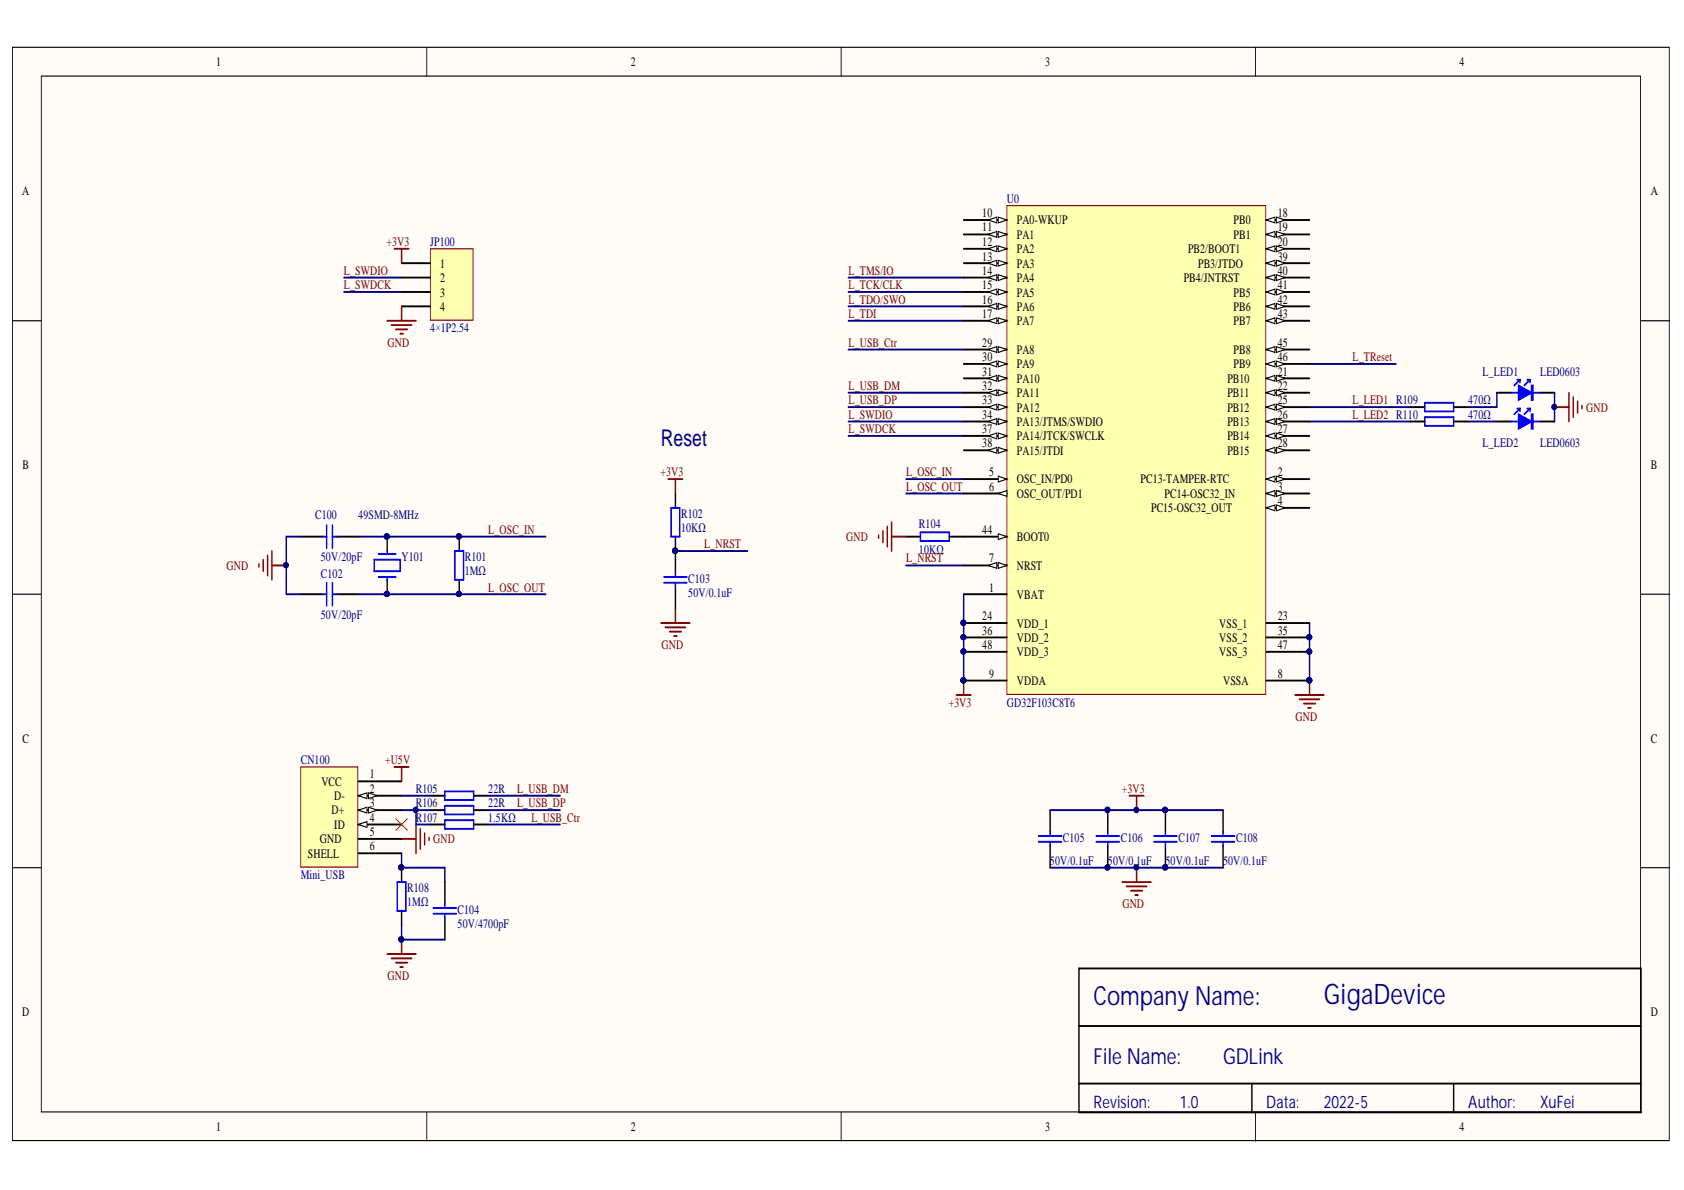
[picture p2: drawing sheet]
<svg xmlns="http://www.w3.org/2000/svg" width="297mm" height="210mm" viewBox="0 0 297 210" stroke-linecap="round" stroke-linejoin="round" font-family="sans-serif">
<defs><g id="words">
<text font-size="5" fill="#000080" x="233.5" y="177.1">GigaDevice</text>
<text font-size="4.6" fill="#000080" x="192.9" y="177.2">Company Name:</text>
<text font-size="4.1" fill="#000080" x="116.6" y="78.6">Reset</text>
<g font-size="3.9" fill="#000080">
<text x="192.9" y="187.6">File Name:</text>
<text x="215.7" y="187.6">GDLink</text>
</g>
<g font-size="3" fill="#000080">
<text x="192.9" y="195.4">Revision:</text>
<text x="208.1" y="195.4">1.0</text>
<text x="223.4" y="195.4">Data:</text>
<text x="233.5" y="195.4">2022-5</text>
<text x="259" y="195.4">Author:</text>
<text x="271.7" y="195.4">XuFei</text>
</g>
<g font-size="2.3">
<text x="38.2" y="11.7">1</text>
<text x="111.3" y="11.7">2</text>
<text x="184.4" y="11.7">3</text>
<text x="257.4" y="11.7">4</text>
<text x="3.9" y="34.5">A</text>
<text x="291.2" y="34.5">A</text>
<text x="173.3" y="38.3">10</text>
<text x="173.3" y="40.8">11</text>
<text x="179.4" y="39.5">PA0-WKUP</text>
<text x="217.6" y="39.5">PB0</text>
<text x="225.4" y="38.3">18</text>
<text x="225.4" y="40.8">19</text>
<text x="77.7" y="47.2">1</text>
<text x="173.3" y="43.4">12</text>
<text x="173.3" y="46">13</text>
<text x="179.4" y="42.1">PA1</text>
<text x="179.4" y="44.7">PA2</text>
<text x="179.4" y="47.2">PA3</text>
<text x="209.6" y="44.7">PB2/BOOT1</text>
<text x="211.3" y="47.2">PB3/JTDO</text>
<text x="217.6" y="42.1">PB1</text>
<text x="225.4" y="43.4">20</text>
<text x="225.4" y="46">39</text>
<text x="77.7" y="49.8">2</text>
<text x="77.7" y="52.3">3</text>
<text x="173.3" y="48.5">14</text>
<text x="173.3" y="51">15</text>
<text x="173.3" y="53.6">16</text>
<text x="179.4" y="49.8">PA4</text>
<text x="179.4" y="52.3">PA5</text>
<text x="208.8" y="49.8">PB4/JNTRST</text>
<text x="217.6" y="52.3">PB5</text>
<text x="225.4" y="48.5">40</text>
<text x="225.4" y="51">41</text>
<text x="225.4" y="53.6">42</text>
<text x="77.7" y="54.8">4</text>
<text x="173.3" y="56.1">17</text>
<text x="179.4" y="54.8">PA6</text>
<text x="179.4" y="57.4">PA7</text>
<text x="217.6" y="54.8">PB6</text>
<text x="217.6" y="57.4">PB7</text>
<text x="225.4" y="56.1">43</text>
<text x="173.3" y="61.2">29</text>
<text x="173.3" y="63.7">30</text>
<text x="179.4" y="62.4">PA8</text>
<text x="179.4" y="65">PA9</text>
<text x="217.6" y="62.4">PB8</text>
<text x="217.6" y="65">PB9</text>
<text x="225.4" y="61.2">45</text>
<text x="225.4" y="63.7">46</text>
<text x="173.3" y="66.2">31</text>
<text x="173.3" y="68.8">32</text>
<text x="173.3" y="71.3">33</text>
<text x="179.4" y="67.5">PA10</text>
<text x="179.4" y="70.1">PA11</text>
<text x="216.5" y="67.5">PB10</text>
<text x="216.5" y="70.1">PB11</text>
<text x="225.4" y="66.2">21</text>
<text x="225.4" y="68.8">22</text>
<text x="225.4" y="71.3">25</text>
<text x="173.3" y="73.9">34</text>
<text x="173.3" y="76.4">37</text>
<text x="179.4" y="72.6">PA12</text>
<text x="179.4" y="75.1">PA13/JTMS/SWDIO</text>
<text x="179.4" y="77.7">PA14/JTCK/SWCLK</text>
<text x="216.5" y="72.6">PB12</text>
<text x="216.5" y="75.1">PB13</text>
<text x="216.5" y="77.7">PB14</text>
<text x="225.4" y="73.9">26</text>
<text x="225.4" y="76.4">27</text>
<text x="4" y="82.7">B</text>
<text x="173.3" y="78.9">38</text>
<text x="174.5" y="84">5</text>
<text x="179.4" y="80.2">PA15/JTDI</text>
<text x="216.5" y="80.2">PB15</text>
<text x="225.4" y="78.9">28</text>
<text x="225.4" y="84">2</text>
<text x="291.2" y="82.7">B</text>
<text x="174.5" y="86.5">6</text>
<text x="179.4" y="85.3">OSC_IN/PD0</text>
<text x="179.4" y="87.8">OSC_OUT/PD1</text>
<text x="201.2" y="85.3">PC13-TAMPER-RTC</text>
<text x="205.4" y="87.8">PC14-OSC32_IN</text>
<text x="225.4" y="86.5">3</text>
<text x="225.4" y="89.1">4</text>
<text x="173.3" y="94.1">44</text>
<text x="179.4" y="95.4">BOOT0</text>
<text x="203" y="90.3">PC15-OSC32_OUT</text>
<text x="174.5" y="99.2">7</text>
<text x="179.4" y="100.5">NRST</text>
<text x="174.5" y="104.4">1</text>
<text x="179.4" y="105.6">VBAT</text>
<text x="173.3" y="109.4">24</text>
<text x="173.3" y="112">36</text>
<text x="179.4" y="110.7">VDD_1</text>
<text x="179.4" y="113.2">VDD_2</text>
<text x="215.1" y="110.7">VSS_1</text>
<text x="215.1" y="113.2">VSS_2</text>
<text x="225.4" y="109.4">23</text>
<text x="225.4" y="112">35</text>
<text x="173.3" y="114.5">48</text>
<text x="174.5" y="119.6">9</text>
<text x="179.4" y="115.8">VDD_3</text>
<text x="215.1" y="115.8">VSS_3</text>
<text x="225.4" y="114.5">47</text>
<text x="225.4" y="119.6">8</text>
<text x="179.4" y="120.8">VDDA</text>
<text x="215.7" y="120.8">VSSA</text>
<text x="4" y="131">C</text>
<text x="291.2" y="131">C</text>
<text x="65.2" y="137.3">1</text>
<text x="56.7" y="138.6">VCC</text>
<text x="58.5" y="143.7">D+</text>
<text x="59" y="141.1">D-</text>
<text x="65.2" y="139.9">2</text>
<text x="65.2" y="142.4">3</text>
<text x="56.4" y="148.7">GND</text>
<text x="59" y="146.2">ID</text>
<text x="65.2" y="144.9">4</text>
<text x="65.2" y="147.5">5</text>
<text x="65.2" y="150">6</text>
<text x="54.3" y="151.3">SHELL</text>
<text x="3.9" y="179.2">D</text>
<text x="291.2" y="179.2">D</text>
<text x="38.2" y="199.5">1</text>
<text x="111.3" y="199.5">2</text>
<text x="184.4" y="199.5">3</text>
<text x="257.4" y="199.5">4</text>
</g>
<g font-size="2.3" fill="#000080">
<text x="177.6" y="35.7">U0</text>
<text x="75.9" y="43.4">JP100</text>
<text x="75.9" y="58.6">4×1P2.54</text>
<text x="259" y="71.3">470Ω</text>
<text x="261.5" y="66.2">L_LED1</text>
<text x="271.7" y="66.2">LED0603</text>
<text x="259" y="73.9">470Ω</text>
<text x="261.5" y="78.9">L_LED2</text>
<text x="271.7" y="78.9">LED0603</text>
<text x="55.6" y="91.6">C100</text>
<text x="63.2" y="91.6">49SMD-8MHz</text>
<text x="120.1" y="91.3">R102</text>
<text x="120.1" y="93.9">10KΩ</text>
<text x="162.1" y="93.1">R104</text>
<text x="56.6" y="99">50V/20pF</text>
<text x="56.6" y="102">C102</text>
<text x="70.8" y="99">Y101</text>
<text x="82" y="99">R101</text>
<text x="82" y="101.5">1MΩ</text>
<text x="162.1" y="97.7">10KΩ</text>
<text x="121.4" y="102.8">C103</text>
<text x="121.4" y="105.4">50V/0.1uF</text>
<text x="56.6" y="109.2">50V/20pF</text>
<text x="177.6" y="124.6">GD32F103C8T6</text>
<text x="53" y="134.8">CN100</text>
<text x="73.4" y="139.9">R105</text>
<text x="73.4" y="142.4">R106</text>
<text x="86.1" y="139.9">22R</text>
<text x="86.1" y="142.4">22R</text>
<text x="73.4" y="144.9">R107</text>
<text x="86.1" y="144.9">1.5KΩ</text>
<text x="187.5" y="148.5">C105</text>
<text x="197.7" y="148.5">C106</text>
<text x="207.9" y="148.5">C107</text>
<text x="218" y="148.5">C108</text>
<text x="53" y="155.1">Mini_USB</text>
<text x="185.2" y="152.5">50V/0.1uF</text>
<text x="195.4" y="152.5">50V/0.1uF</text>
<text x="205.6" y="152.5">50V/0.1uF</text>
<text x="215.7" y="152.5">50V/0.1uF</text>
<text x="71.8" y="157.3">R108</text>
<text x="71.8" y="159.9">1MΩ</text>
<text x="80.7" y="161.1">C104</text>
<text x="80.7" y="163.8">50V/4700pF</text>
</g>
<g font-size="2.3" fill="#800000">
<text x="68.2" y="43.4">+3V3</text>
<text x="60.7" y="48.5">L_SWDIO</text>
<text x="60.7" y="51">L_SWDCK</text>
<text x="149.7" y="48.5">L_TMS/IO</text>
<text x="149.7" y="53.6">L_TDO/SWO</text>
<text x="149.7" y="51">L_TCK/CLK</text>
<text x="149.7" y="56.1">L_TDI</text>
<text x="68.4" y="61.2">GND</text>
<text x="149.7" y="61.2">L_USB_Ctr</text>
<text x="238.6" y="63.7">L_TReset</text>
<text x="149.7" y="71.3">L_USB_DP</text>
<text x="149.7" y="68.8">L_USB_DM</text>
<text x="238.6" y="71.3">L_LED1 R109</text>
<text x="149.7" y="73.9">L_SWDIO</text>
<text x="149.7" y="76.4">L_SWDCK</text>
<text x="238.6" y="73.9">L_LED2 R110</text>
<text x="279.8" y="72.6">GND</text>
<text x="116.5" y="84">+3V3</text>
<text x="159.8" y="84">L_OSC_IN</text>
<text x="159.8" y="86.5">L_OSC_OUT</text>
<text x="86.1" y="94.1">L_OSC_IN</text>
<text x="149.2" y="95.4">GND</text>
<text x="39.9" y="100.5">GND</text>
<text x="124.2" y="96.7">L_NRST</text>
<text x="159.8" y="99.2">L_NRST</text>
<text x="86.1" y="104.4">L_OSC_OUT</text>
<text x="116.7" y="114.5">GND</text>
<text x="167.3" y="124.6">+3V3</text>
<text x="228.5" y="127.2">GND</text>
<text x="67.9" y="134.8">+U5V</text>
<text x="91.2" y="139.9">L_USB_DM</text>
<text x="91.2" y="142.4">L_USB_DP</text>
<text x="197.9" y="139.9">+3V3</text>
<text x="76.4" y="148.7">GND</text>
<text x="93.7" y="144.9">L_USB_Ctr</text>
<text x="198" y="160.1">GND</text>
<text x="68.4" y="172.9">GND</text>
</g>
</g></defs>
<g fill="#fffcf8" stroke="#000" stroke-width=".18">
<path d="M2.2 8.3h292.2v192.9h-292.2z"/>
<path d="M7.3 13.4h282.1v182.7h-282.1z"/>
</g>
<path d="M75.3 8.3v5.1M148.4 8.3v5.1M221.5 8.3v5.1M2.2 56.6h5.1M289.5 56.6h5M2.2 104.8h5.1M289.5 104.8h5M2.2 153.1h5.1M289.5 153.1h5M75.3 196.2v5.1M148.4 196.2v5.1M221.5 196.2v5.1" fill="none" stroke="#000" stroke-width=".18"/>
<g fill="none" stroke="#000" stroke-width=".29">
<path d="M53 94.7h3.9M59.4 94.7h3.8M68.3 94.7v2.5M81 94.7v2.5M119.1 87v2.6M119.1 94.7v6.3M159.8 94.7h2.6M167.4 94.7h2.6M53 104.8h3.9M59.4 104.8h3.8M68.3 102.3v2.5M81 102.3v2.5"/>
<path d="M119.1 103.5v3.9M185.2 142.9v3.8M185.2 149.2v3.9M195.4 142.9v3.8M195.4 149.2v3.9M205.6 142.9v3.8M205.6 149.2v3.9M215.7 142.9v3.8M215.7 149.2v3.9M190.3 170.8h99.2v25.4h-99.2zM190.3 181h99.2M190.3 191.1h99.2"/>
<path d="M220.8 191.1v5.1M256.4 191.1v5.1"/>
</g>
<path d="M231 64.2h15.2M231 71.8h17.8M231 74.4h17.8M53 94.7h-2.5v10.1h2.5M63.2 94.7h33.1M119.1 97.2h12.7M159.8 99.7h10.2M159.8 84.5h10.2M159.8 87h10.2M63.2 104.8h33.1" fill="none" stroke="#000080" stroke-width=".29"/>
<g fill="none" stroke="#00f" stroke-width=".29">
<path d="M56.9 94.7h.7M57.6 92.6v4.1M58.6 94.7h.8M58.6 92.6v4.1M66 98.7h4.6v2.1h-4.6zM66.8 97.7h3M68.3 97.2v.5M80.2 97.2h1.6v5.1h-1.6zM118.4 89.6h1.5v5.1h-1.5zM162.4 93.9h5v1.5h-5zM56.9 104.8h.7M57.6 102.8v4"/>
<path d="M58.6 102.8v4M58.6 104.8h.8M66.8 101.8h3M68.3 101.8v.5M117.1 101.8h4.1M117.1 102.8h4.1M119.1 101v.8M119.1 102.8v.7M183.2 147.5h4.1M183.2 148.5h4.1M185.2 146.7v.8M185.2 148.5v.7"/>
<path d="M193.4 147.5h4M193.4 148.5h4M195.4 146.7v.8M195.4 148.5v.7M203.5 147.5h4.1M203.5 148.5h4.1M205.6 146.7v.8M205.6 148.5v.7M213.7 147.5h4.1M213.7 148.5h4.1M215.7 146.7v.8M215.7 148.5v.7"/>
</g>
<g fill="#000080" stroke="#000080" stroke-width=".18">
<circle cx="68.2" cy="104.8" r=".46"/>
<circle cx="68.2" cy="94.6" r=".47"/>
<circle cx="50.4" cy="99.7" r=".46"/>
<circle cx="119.1" cy="97.1" r=".46"/>
<circle cx="195.3" cy="153" r=".46"/>
<circle cx="195.3" cy="142.9" r=".46"/>
<circle cx="205.5" cy="153" r=".46"/>
<circle cx="205.5" cy="142.9" r=".47"/>
<circle cx="80.9" cy="104.8" r=".46"/>
<circle cx="80.9" cy="94.6" r=".47"/>
<circle cx="200.4" cy="153" r=".46"/>
<circle cx="200.4" cy="142.9" r=".46"/>
<circle cx="230.9" cy="120" r=".46"/>
</g>
<g fill="none" stroke="#800000" stroke-width=".29">
<path d="M45.7 99.5v.5M46.4 98.7v2.1M47.2 98v3.5M48 97.2v5.1M48 99.7h2.5M117.9 84.5h2.5M119.1 84.5v2.5M155 94.4v.5M155.7 93.6v2.1M156.5 92.9v3.5M157.3 92.1v5.1M157.3 94.7h2.5"/>
<path d="M116.6 109.9h5.1M117.4 110.7h3.5M118.1 111.4h2.1M118.9 112.2h.5M119.1 107.4v2.5M228.4 122.6h5.1M229.2 123.3h3.6M230 124.1h2M230.7 124.9h.5M231 120v2.6M197.9 155.6h5.1M198.7 156.4h3.6"/>
<path d="M199.2 140.4h2.6M199.5 157.1h2M200.2 157.9h.5M200.5 140.4v2.5M200.5 153.1v2.5"/>
</g>
<path d="M75.9 43.9h7.5v12.6h-7.5z" fill="#ffffb0" stroke="#800000" stroke-width=".18"/>
<path d="M70.8 46.4h5.1M70.8 49h5.1M70.8 51.5h5.1M70.8 54h5.1" fill="none" stroke="#000" stroke-width=".29"/>
<path d="M68.3 56.6h5.1M69.1 57.3h3.5M69.6 43.9h2.5M69.8 58.1h2.1M70.6 58.9h.5M70.8 43.9v2.5M70.8 54v2.6M168.7 122.6h2.5M170 120v2.6" fill="none" stroke="#800000" stroke-width=".29"/>
<path d="M60.7 49h10.1M60.7 51.5h10.1M149.6 49h20.4M149.6 51.5h20.4M149.6 54h20.4M149.6 56.6h20.4M149.6 76.9h20.4M149.6 74.4h20.4M149.6 69.3h20.4M149.6 71.8h20.4M185.2 142.9h30.5M185.2 153.1h30.5" fill="none" stroke="#000080" stroke-width=".29"/>
<circle cx="169.9" cy="120" r=".46" fill="#000080" stroke="#000080" stroke-width=".18"/>
<path d="M177.6 36.3h45.7v86.2h-45.7z" fill="#ffffb0" stroke="#800000" stroke-width=".18"/>
<path d="M170 94.7h7.6" fill="none" stroke="#000" stroke-width=".29"/>
<path d="M176.1 94.2l1.5 .5-1.5 .5z" fill="#fffcf8"/>
<path d="M176.1 94.2l1.5 .5-1.5 .5z" fill="none" stroke="#000" stroke-width=".18"/>
<path d="M170 99.7h7.6" fill="none" stroke="#000" stroke-width=".29"/>
<path d="M176.1 99.2l1.5 .5-1.5 .5z" fill="#fffcf8"/>
<path d="M176.1 99.2l1.5 .5-1.5 .5z" fill="none" stroke="#000" stroke-width=".18"/>
<path d="M174.3 99.7l1.5-.5v1z" fill="#fffcf8"/>
<path d="M174.3 99.7l1.5-.5v1z" fill="none" stroke="#000" stroke-width=".18"/>
<path d="M170 84.5h7.6" fill="none" stroke="#000" stroke-width=".29"/>
<path d="M176.1 84l1.5 .5-1.5 .5z" fill="#fffcf8"/>
<path d="M176.1 84l1.5 .5-1.5 .5z" fill="none" stroke="#000" stroke-width=".18"/>
<path d="M170 87h7.6" fill="none" stroke="#000" stroke-width=".29"/>
<path d="M176.1 87l1.5-.5v1.1z" fill="#fffcf8"/>
<path d="M176.1 87l1.5-.5v1.1z" fill="none" stroke="#000" stroke-width=".18"/>
<path d="M170 38.8h7.6" fill="none" stroke="#000" stroke-width=".29"/>
<path d="M176.1 38.3l1.5 .5-1.5 .5z" fill="#fffcf8"/>
<path d="M176.1 38.3l1.5 .5-1.5 .5z" fill="none" stroke="#000" stroke-width=".18"/>
<path d="M174.3 38.8l1.5-.5v1z" fill="#fffcf8"/>
<path d="M174.3 38.8l1.5-.5v1z" fill="none" stroke="#000" stroke-width=".18"/>
<path d="M170 41.3h7.6" fill="none" stroke="#000" stroke-width=".29"/>
<path d="M176.1 40.8l1.5 .5-1.5 .6z" fill="#fffcf8"/>
<path d="M176.1 40.8l1.5 .5-1.5 .6z" fill="none" stroke="#000" stroke-width=".18"/>
<path d="M174.3 41.3l1.5-.5v1.1z" fill="#fffcf8"/>
<path d="M174.3 41.3l1.5-.5v1.1z" fill="none" stroke="#000" stroke-width=".18"/>
<path d="M170 43.9h7.6" fill="none" stroke="#000" stroke-width=".29"/>
<path d="M176.1 43.4l1.5 .5-1.5 .5z" fill="#fffcf8"/>
<path d="M176.1 43.4l1.5 .5-1.5 .5z" fill="none" stroke="#000" stroke-width=".18"/>
<path d="M174.3 43.9l1.5-.5v1z" fill="#fffcf8"/>
<path d="M174.3 43.9l1.5-.5v1z" fill="none" stroke="#000" stroke-width=".18"/>
<path d="M170 46.4h7.6" fill="none" stroke="#000" stroke-width=".29"/>
<path d="M176.1 45.9l1.5 .5-1.5 .5z" fill="#fffcf8"/>
<path d="M176.1 45.9l1.5 .5-1.5 .5z" fill="none" stroke="#000" stroke-width=".18"/>
<path d="M174.3 46.4l1.5-.5v1z" fill="#fffcf8"/>
<path d="M174.3 46.4l1.5-.5v1z" fill="none" stroke="#000" stroke-width=".18"/>
<path d="M170 49h7.6" fill="none" stroke="#000" stroke-width=".29"/>
<path d="M176.1 48.5l1.5 .5-1.5 .5z" fill="#fffcf8"/>
<path d="M176.1 48.5l1.5 .5-1.5 .5z" fill="none" stroke="#000" stroke-width=".18"/>
<path d="M174.3 49l1.5-.5v1z" fill="#fffcf8"/>
<path d="M174.3 49l1.5-.5v1z" fill="none" stroke="#000" stroke-width=".18"/>
<path d="M170 51.5h7.6" fill="none" stroke="#000" stroke-width=".29"/>
<path d="M176.1 51l1.5 .5-1.5 .5z" fill="#fffcf8"/>
<path d="M176.1 51l1.5 .5-1.5 .5z" fill="none" stroke="#000" stroke-width=".18"/>
<path d="M174.3 51.5l1.5-.5v1z" fill="#fffcf8"/>
<path d="M174.3 51.5l1.5-.5v1z" fill="none" stroke="#000" stroke-width=".18"/>
<path d="M170 54h7.6" fill="none" stroke="#000" stroke-width=".29"/>
<path d="M176.1 53.5l1.5 .5-1.5 .5z" fill="#fffcf8"/>
<path d="M176.1 53.5l1.5 .5-1.5 .5z" fill="none" stroke="#000" stroke-width=".18"/>
<path d="M174.3 54l1.5-.5v1z" fill="#fffcf8"/>
<path d="M174.3 54l1.5-.5v1z" fill="none" stroke="#000" stroke-width=".18"/>
<path d="M170 56.6h7.6" fill="none" stroke="#000" stroke-width=".29"/>
<path d="M176.1 56.1l1.5 .5-1.5 .5z" fill="#fffcf8"/>
<path d="M176.1 56.1l1.5 .5-1.5 .5z" fill="none" stroke="#000" stroke-width=".18"/>
<path d="M174.3 56.6l1.5-.5v1z" fill="#fffcf8"/>
<path d="M174.3 56.6l1.5-.5v1z" fill="none" stroke="#000" stroke-width=".18"/>
<path d="M170 61.7h7.6" fill="none" stroke="#000" stroke-width=".29"/>
<path d="M176.1 61.1l1.5 .6-1.5 .5z" fill="#fffcf8"/>
<path d="M176.1 61.1l1.5 .6-1.5 .5z" fill="none" stroke="#000" stroke-width=".18"/>
<path d="M174.3 61.7l1.5-.6v1.1z" fill="#fffcf8"/>
<path d="M174.3 61.7l1.5-.6v1.1z" fill="none" stroke="#000" stroke-width=".18"/>
<path d="M170 64.2h7.6" fill="none" stroke="#000" stroke-width=".29"/>
<path d="M176.1 63.7l1.5 .5-1.5 .5z" fill="#fffcf8"/>
<path d="M176.1 63.7l1.5 .5-1.5 .5z" fill="none" stroke="#000" stroke-width=".18"/>
<path d="M174.3 64.2l1.5-.5v1z" fill="#fffcf8"/>
<path d="M174.3 64.2l1.5-.5v1z" fill="none" stroke="#000" stroke-width=".18"/>
<path d="M170 66.7h7.6" fill="none" stroke="#000" stroke-width=".29"/>
<path d="M176.1 66.2l1.5 .5-1.5 .5z" fill="#fffcf8"/>
<path d="M176.1 66.2l1.5 .5-1.5 .5z" fill="none" stroke="#000" stroke-width=".18"/>
<path d="M174.3 66.7l1.5-.5v1z" fill="#fffcf8"/>
<path d="M174.3 66.7l1.5-.5v1z" fill="none" stroke="#000" stroke-width=".18"/>
<path d="M170 69.3h7.6" fill="none" stroke="#000" stroke-width=".29"/>
<path d="M176.1 68.8l1.5 .5-1.5 .5z" fill="#fffcf8"/>
<path d="M176.1 68.8l1.5 .5-1.5 .5z" fill="none" stroke="#000" stroke-width=".18"/>
<path d="M174.3 69.3l1.5-.5v1z" fill="#fffcf8"/>
<path d="M174.3 69.3l1.5-.5v1z" fill="none" stroke="#000" stroke-width=".18"/>
<path d="M170 71.8h7.6" fill="none" stroke="#000" stroke-width=".29"/>
<path d="M176.1 71.3l1.5 .5-1.5 .5z" fill="#fffcf8"/>
<path d="M176.1 71.3l1.5 .5-1.5 .5z" fill="none" stroke="#000" stroke-width=".18"/>
<path d="M174.3 71.8l1.5-.5v1z" fill="#fffcf8"/>
<path d="M174.3 71.8l1.5-.5v1z" fill="none" stroke="#000" stroke-width=".18"/>
<path d="M170 74.4h7.6" fill="none" stroke="#000" stroke-width=".29"/>
<path d="M176.1 73.8l1.5 .6-1.5 .5z" fill="#fffcf8"/>
<path d="M176.1 73.8l1.5 .6-1.5 .5z" fill="none" stroke="#000" stroke-width=".18"/>
<path d="M174.3 74.4l1.5-.6v1.1z" fill="#fffcf8"/>
<path d="M174.3 74.4l1.5-.6v1.1z" fill="none" stroke="#000" stroke-width=".18"/>
<path d="M170 76.9h7.6" fill="none" stroke="#000" stroke-width=".29"/>
<path d="M176.1 76.4l1.5 .5-1.5 .5z" fill="#fffcf8"/>
<path d="M176.1 76.4l1.5 .5-1.5 .5z" fill="none" stroke="#000" stroke-width=".18"/>
<path d="M174.3 76.9l1.5-.5v1z" fill="#fffcf8"/>
<path d="M174.3 76.9l1.5-.5v1z" fill="none" stroke="#000" stroke-width=".18"/>
<path d="M170 79.4h7.6" fill="none" stroke="#000" stroke-width=".29"/>
<path d="M176.1 78.9l1.5 .5-1.5 .5z" fill="#fffcf8"/>
<path d="M176.1 78.9l1.5 .5-1.5 .5z" fill="none" stroke="#000" stroke-width=".18"/>
<path d="M174.3 79.4l1.5-.5v1z" fill="#fffcf8"/>
<path d="M174.3 79.4l1.5-.5v1z" fill="none" stroke="#000" stroke-width=".18"/>
<path d="M223.4 38.8h7.6" fill="none" stroke="#000" stroke-width=".29"/>
<path d="M223.4 38.8l1.5-.5v1z" fill="#fffcf8"/>
<path d="M223.4 38.8l1.5-.5v1z" fill="none" stroke="#000" stroke-width=".18"/>
<path d="M225.1 38.3l1.6 .5-1.6 .5z" fill="#fffcf8"/>
<path d="M225.1 38.3l1.6 .5-1.6 .5z" fill="none" stroke="#000" stroke-width=".18"/>
<path d="M223.4 41.3h7.6" fill="none" stroke="#000" stroke-width=".29"/>
<path d="M223.4 41.3l1.5-.5v1.1z" fill="#fffcf8"/>
<path d="M223.4 41.3l1.5-.5v1.1z" fill="none" stroke="#000" stroke-width=".18"/>
<path d="M225.1 40.8l1.6 .5-1.6 .6z" fill="#fffcf8"/>
<path d="M225.1 40.8l1.6 .5-1.6 .6z" fill="none" stroke="#000" stroke-width=".18"/>
<path d="M223.4 43.9h7.6" fill="none" stroke="#000" stroke-width=".29"/>
<path d="M223.4 43.9l1.5-.5v1z" fill="#fffcf8"/>
<path d="M223.4 43.9l1.5-.5v1z" fill="none" stroke="#000" stroke-width=".18"/>
<path d="M225.1 43.4l1.6 .5-1.6 .5z" fill="#fffcf8"/>
<path d="M225.1 43.4l1.6 .5-1.6 .5z" fill="none" stroke="#000" stroke-width=".18"/>
<path d="M223.4 46.4h7.6" fill="none" stroke="#000" stroke-width=".29"/>
<path d="M223.4 46.4l1.5-.5v1z" fill="#fffcf8"/>
<path d="M223.4 46.4l1.5-.5v1z" fill="none" stroke="#000" stroke-width=".18"/>
<path d="M225.1 45.9l1.6 .5-1.6 .5z" fill="#fffcf8"/>
<path d="M225.1 45.9l1.6 .5-1.6 .5z" fill="none" stroke="#000" stroke-width=".18"/>
<path d="M223.4 49h7.6" fill="none" stroke="#000" stroke-width=".29"/>
<path d="M223.4 49l1.5-.5v1z" fill="#fffcf8"/>
<path d="M223.4 49l1.5-.5v1z" fill="none" stroke="#000" stroke-width=".18"/>
<path d="M225.1 48.5l1.6 .5-1.6 .5z" fill="#fffcf8"/>
<path d="M225.1 48.5l1.6 .5-1.6 .5z" fill="none" stroke="#000" stroke-width=".18"/>
<path d="M223.4 51.5h7.6" fill="none" stroke="#000" stroke-width=".29"/>
<path d="M223.4 51.5l1.5-.5v1z" fill="#fffcf8"/>
<path d="M223.4 51.5l1.5-.5v1z" fill="none" stroke="#000" stroke-width=".18"/>
<path d="M225.1 51l1.6 .5-1.6 .5z" fill="#fffcf8"/>
<path d="M225.1 51l1.6 .5-1.6 .5z" fill="none" stroke="#000" stroke-width=".18"/>
<path d="M223.4 54h7.6" fill="none" stroke="#000" stroke-width=".29"/>
<path d="M223.4 54l1.5-.5v1z" fill="#fffcf8"/>
<path d="M223.4 54l1.5-.5v1z" fill="none" stroke="#000" stroke-width=".18"/>
<path d="M225.1 53.5l1.6 .5-1.6 .5z" fill="#fffcf8"/>
<path d="M225.1 53.5l1.6 .5-1.6 .5z" fill="none" stroke="#000" stroke-width=".18"/>
<path d="M223.4 56.6h7.6" fill="none" stroke="#000" stroke-width=".29"/>
<path d="M223.4 56.6l1.5-.5v1z" fill="#fffcf8"/>
<path d="M223.4 56.6l1.5-.5v1z" fill="none" stroke="#000" stroke-width=".18"/>
<path d="M225.1 56.1l1.6 .5-1.6 .5z" fill="#fffcf8"/>
<path d="M225.1 56.1l1.6 .5-1.6 .5z" fill="none" stroke="#000" stroke-width=".18"/>
<path d="M223.4 61.7h7.6" fill="none" stroke="#000" stroke-width=".29"/>
<path d="M223.4 61.7l1.5-.6v1.1z" fill="#fffcf8"/>
<path d="M223.4 61.7l1.5-.6v1.1z" fill="none" stroke="#000" stroke-width=".18"/>
<path d="M225.1 61.1l1.6 .6-1.6 .5z" fill="#fffcf8"/>
<path d="M225.1 61.1l1.6 .6-1.6 .5z" fill="none" stroke="#000" stroke-width=".18"/>
<path d="M223.4 64.2h7.6" fill="none" stroke="#000" stroke-width=".29"/>
<path d="M223.4 64.2l1.5-.5v1z" fill="#fffcf8"/>
<path d="M223.4 64.2l1.5-.5v1z" fill="none" stroke="#000" stroke-width=".18"/>
<path d="M225.1 63.7l1.6 .5-1.6 .5z" fill="#fffcf8"/>
<path d="M225.1 63.7l1.6 .5-1.6 .5z" fill="none" stroke="#000" stroke-width=".18"/>
<path d="M223.4 66.7h7.6" fill="none" stroke="#000" stroke-width=".29"/>
<path d="M223.4 66.7l1.5-.5v1z" fill="#fffcf8"/>
<path d="M223.4 66.7l1.5-.5v1z" fill="none" stroke="#000" stroke-width=".18"/>
<path d="M225.1 66.2l1.6 .5-1.6 .5z" fill="#fffcf8"/>
<path d="M225.1 66.2l1.6 .5-1.6 .5z" fill="none" stroke="#000" stroke-width=".18"/>
<path d="M223.4 69.3h7.6" fill="none" stroke="#000" stroke-width=".29"/>
<path d="M223.4 69.3l1.5-.5v1z" fill="#fffcf8"/>
<path d="M223.4 69.3l1.5-.5v1z" fill="none" stroke="#000" stroke-width=".18"/>
<path d="M225.1 68.8l1.6 .5-1.6 .5z" fill="#fffcf8"/>
<path d="M225.1 68.8l1.6 .5-1.6 .5z" fill="none" stroke="#000" stroke-width=".18"/>
<path d="M223.4 71.8h7.6" fill="none" stroke="#000" stroke-width=".29"/>
<path d="M223.4 71.8l1.5-.5v1z" fill="#fffcf8"/>
<path d="M223.4 71.8l1.5-.5v1z" fill="none" stroke="#000" stroke-width=".18"/>
<path d="M225.1 71.3l1.6 .5-1.6 .5z" fill="#fffcf8"/>
<path d="M225.1 71.3l1.6 .5-1.6 .5z" fill="none" stroke="#000" stroke-width=".18"/>
<path d="M223.4 74.4h7.6" fill="none" stroke="#000" stroke-width=".29"/>
<path d="M223.4 74.4l1.5-.6v1.1z" fill="#fffcf8"/>
<path d="M223.4 74.4l1.5-.6v1.1z" fill="none" stroke="#000" stroke-width=".18"/>
<path d="M225.1 73.8l1.6 .6-1.6 .5z" fill="#fffcf8"/>
<path d="M225.1 73.8l1.6 .6-1.6 .5z" fill="none" stroke="#000" stroke-width=".18"/>
<path d="M223.4 76.9h7.6" fill="none" stroke="#000" stroke-width=".29"/>
<path d="M223.4 76.9l1.5-.5v1z" fill="#fffcf8"/>
<path d="M223.4 76.9l1.5-.5v1z" fill="none" stroke="#000" stroke-width=".18"/>
<path d="M225.1 76.4l1.6 .5-1.6 .5z" fill="#fffcf8"/>
<path d="M225.1 76.4l1.6 .5-1.6 .5z" fill="none" stroke="#000" stroke-width=".18"/>
<path d="M223.4 79.4h7.6" fill="none" stroke="#000" stroke-width=".29"/>
<path d="M223.4 79.4l1.5-.5v1z" fill="#fffcf8"/>
<path d="M223.4 79.4l1.5-.5v1z" fill="none" stroke="#000" stroke-width=".18"/>
<path d="M225.1 78.9l1.6 .5-1.6 .5z" fill="#fffcf8"/>
<path d="M225.1 78.9l1.6 .5-1.6 .5z" fill="none" stroke="#000" stroke-width=".18"/>
<path d="M223.4 84.5h7.6" fill="none" stroke="#000" stroke-width=".29"/>
<path d="M223.4 84.5l1.5-.5v1z" fill="#fffcf8"/>
<path d="M223.4 84.5l1.5-.5v1z" fill="none" stroke="#000" stroke-width=".18"/>
<path d="M225.1 84l1.6 .5-1.6 .5z" fill="#fffcf8"/>
<path d="M225.1 84l1.6 .5-1.6 .5z" fill="none" stroke="#000" stroke-width=".18"/>
<path d="M223.4 87h7.6" fill="none" stroke="#000" stroke-width=".29"/>
<path d="M223.4 87l1.5-.5v1.1z" fill="#fffcf8"/>
<path d="M223.4 87l1.5-.5v1.1z" fill="none" stroke="#000" stroke-width=".18"/>
<path d="M225.1 86.5l1.6 .5-1.6 .6z" fill="#fffcf8"/>
<path d="M225.1 86.5l1.6 .5-1.6 .6z" fill="none" stroke="#000" stroke-width=".18"/>
<path d="M223.4 89.6h7.6" fill="none" stroke="#000" stroke-width=".29"/>
<path d="M223.4 89.6l1.5-.5v1z" fill="#fffcf8"/>
<path d="M223.4 89.6l1.5-.5v1z" fill="none" stroke="#000" stroke-width=".18"/>
<path d="M225.1 89.1l1.6 .5-1.6 .5z" fill="#fffcf8"/>
<path d="M225.1 89.1l1.6 .5-1.6 .5z" fill="none" stroke="#000" stroke-width=".18"/>
<path d="M264 69.3h2.6M271.7 69.3h2.5M170 104.8h7.6M170 109.9h7.6M170 112.4h7.6M170 115h7.6M223.4 109.9h7.6M223.4 112.4h7.6M223.4 115h7.6M170 120h7.6M223.4 120h7.6" fill="none" stroke="#000" stroke-width=".29"/>
<g fill="#000080" stroke="#000080" stroke-width=".18">
<circle cx="169.9" cy="109.9" r=".46"/>
<circle cx="169.9" cy="112.4" r=".46"/>
<circle cx="169.9" cy="114.9" r=".46"/>
<circle cx="169.9" cy="120" r=".46"/>
<circle cx="230.9" cy="112.4" r=".46"/>
<circle cx="230.9" cy="114.9" r=".46"/>
<circle cx="230.9" cy="120" r=".46"/>
</g>
<path d="M149.6 61.7h20.4M170 104.8v15.2M231 109.9v10.1" fill="none" stroke="#000080" stroke-width=".29"/>
<path d="M267.8 68l2.3 1.3-2.3 1.2z" fill="#00f"/>
<path d="M266.6 69.3h1.2M267.6 67h.5M267.8 68l2.3 1.3-2.3 1.2zM268.1 67l-1 1M268.1 67v.5M269.4 67h.5M269.9 67l-1 1M269.9 67v.5M270.1 68h.3v2.5h-.3zM270.4 69.3h1.3" fill="none" stroke="#00f" stroke-width=".29"/>
<path d="M270.3 68v2.5" fill="none" stroke="#00f" stroke-width=".25"/>
<path d="M264 74.4h2.6M271.7 74.4h2.5" fill="none" stroke="#000" stroke-width=".29"/>
<path d="M267.8 73.1l2.3 1.3-2.3 1.2z" fill="#00f"/>
<g fill="none" stroke="#00f" stroke-width=".29">
<path d="M251.3 71.1h5.1v1.5h-5.1zM251.3 73.6h5.1v1.5h-5.1zM266.6 74.4h1.2M267.6 72.1h.5M267.8 73.1l2.3 1.3-2.3 1.2zM268.1 72.1l-1 1M268.1 72.1v.5M269.4 72.1h.5M269.9 72.1l-1 1M269.9 72.1v.5M270.1 73.1h.3v2.5h-.3zM270.4 74.4h1.3"/>
<path d="M78.5 139.6h5v1.5h-5zM70.1 155.6h1.5v5.1h-1.5zM78.5 142.1h5v1.6h-5zM78.5 144.7h5v1.5h-5zM78.5 159.4v.8M76.4 160.2h4.1M76.4 161.2h4.1M78.5 161.2v.7"/>
</g>
<path d="M270.3 73.1v2.5" fill="none" stroke="#00f" stroke-width=".25"/>
<g fill="none" stroke="#000" stroke-width=".29">
<path d="M248.8 71.8h2.5M248.8 74.4h2.5M256.4 71.8h2.6M256.4 74.4h2.6M70.8 153.1v2.5M75.9 140.4h2.6M75.9 142.9h2.6M75.9 145.4h2.6M78.5 155.6v3.8M83.5 140.4h2.6M83.5 142.9h2.6M83.5 145.4h2.6"/>
<path d="M70.8 160.7v2.5M78.5 161.9v3.8"/>
</g>
<path d="M259 74.4h5M264 69.3v2.5h-5M274.2 69.3v5.1M70.8 140.4h5.1M70.8 142.9h5.1M73.4 142.9v2.5h2.5M86.1 140.4h12.7M86.1 142.9h12.7M86.1 145.4h12.7M70.8 163.2v2.5h7.7" fill="none" stroke="#000080" stroke-width=".29"/>
<g fill="none" stroke="#800000" stroke-width=".29">
<path d="M274.2 71.8h2.5M276.7 69.3v5.1M277.5 70v3.6M278.3 70.8v2M279 71.6v.5M70.8 148h2.6M73.4 145.4v5.1M74.1 146.2v3.6M74.9 147v2M75.7 147.7v.5M68.3 168.3h5.1M69.1 169h3.5"/>
<path d="M69.8 169.8h2.1M70.6 170.6h.5M70.8 165.7v2.6"/>
</g>
<g fill="#000080" stroke="#000080" stroke-width=".18">
<circle cx="274.1" cy="71.8" r=".46"/>
<circle cx="70.8" cy="153" r=".46"/>
<circle cx="70.8" cy="165.7" r=".47"/>
<circle cx="73.3" cy="142.9" r=".46"/>
</g>
<path d="M53 135.3h10.1v17.7h-10.1z" fill="#ffffb0" stroke="#800000" stroke-width=".18"/>
<path d="M63.2 137.8h7.6M63.2 140.4h7.6" fill="none" stroke="#000" stroke-width=".29"/>
<path d="M63.2 140.4l1.5-.5v1z" fill="#fffcf8"/>
<path d="M63.2 140.4l1.5-.5v1z" fill="none" stroke="#000" stroke-width=".18"/>
<path d="M65 139.9l1.5 .5-1.5 .5z" fill="#fffcf8"/>
<path d="M65 139.9l1.5 .5-1.5 .5z" fill="none" stroke="#000" stroke-width=".18"/>
<path d="M63.2 142.9h7.6" fill="none" stroke="#000" stroke-width=".29"/>
<path d="M63.2 142.9l1.5-.5v1z" fill="#fffcf8"/>
<path d="M63.2 142.9l1.5-.5v1z" fill="none" stroke="#000" stroke-width=".18"/>
<path d="M65 142.4l1.5 .5-1.5 .5z" fill="#fffcf8"/>
<path d="M65 142.4l1.5 .5-1.5 .5z" fill="none" stroke="#000" stroke-width=".18"/>
<path d="M63.2 145.4h7.6" fill="none" stroke="#000" stroke-width=".29"/>
<path d="M63.2 145.4l1.5-.5v1z" fill="#fffcf8"/>
<path d="M63.2 145.4l1.5-.5v1z" fill="none" stroke="#000" stroke-width=".18"/>
<path d="M63.2 148h7.6M63.2 150.5h7.6" fill="none" stroke="#000" stroke-width=".29"/>
<path d="M70.8 150.5v2.6h7.7v2.5" fill="none" stroke="#000080" stroke-width=".29"/>
<circle cx="70.8" cy="153" r=".46" fill="#000080" stroke="#000080" stroke-width=".18"/>
<path d="M69.8 144.4l2.1 2.1M71.9 144.4l-2.1 2.1" fill="none" stroke="#f00" stroke-width=".18"/>
<path d="M69.6 135.3h2.5M70.8 135.3v2.5" fill="none" stroke="#800000" stroke-width=".29"/>
<use href="#words"/>
</svg>
